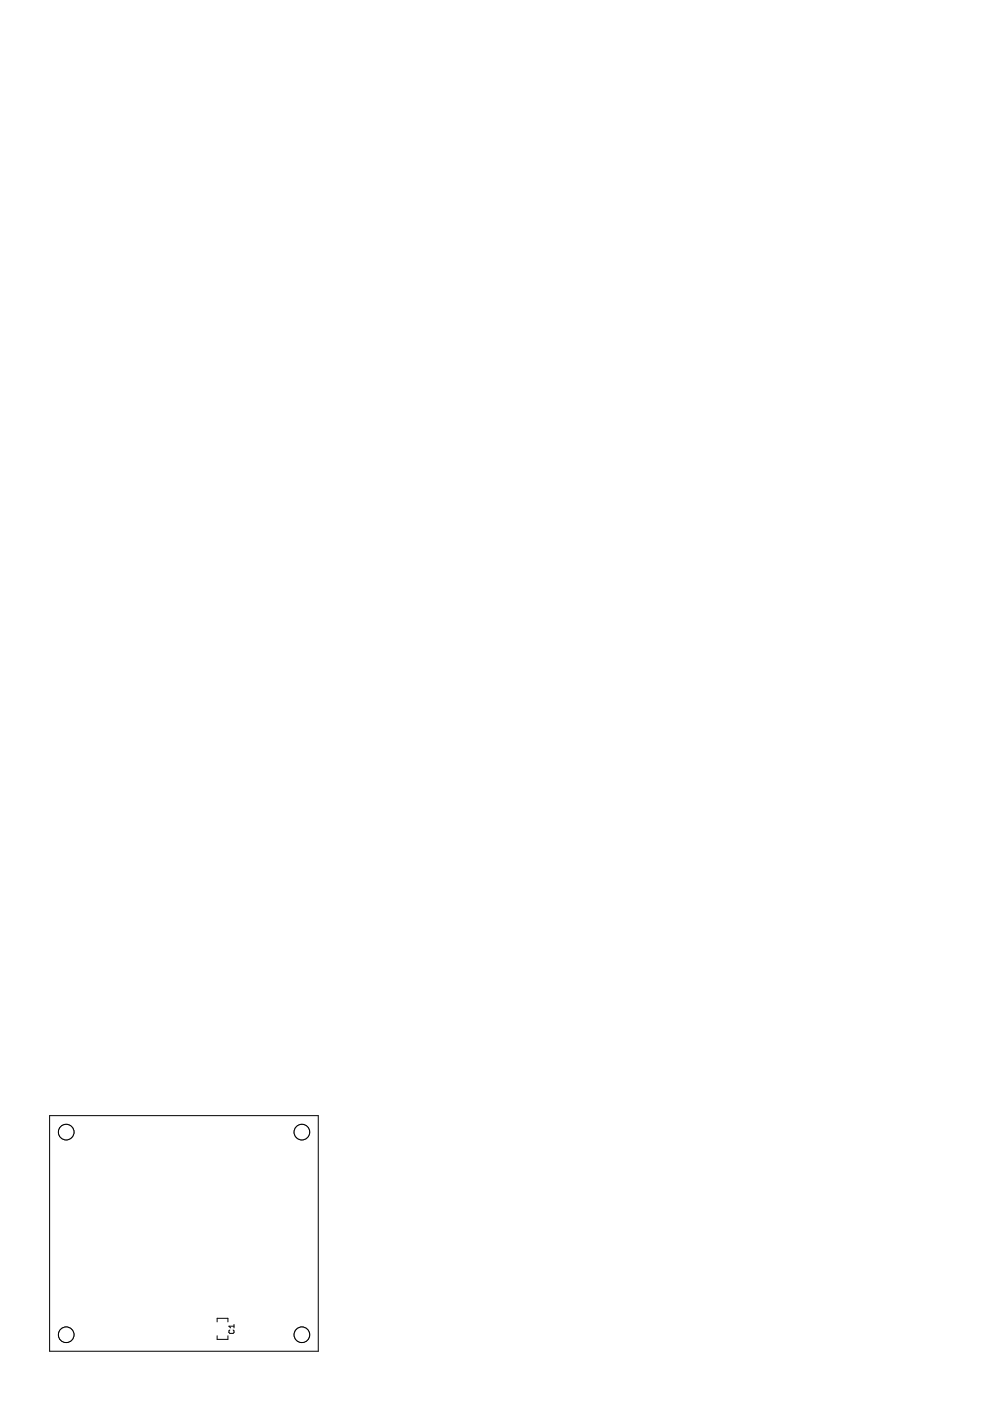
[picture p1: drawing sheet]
<svg xmlns="http://www.w3.org/2000/svg" width="210mm" height="297mm" viewBox="0 0 210 297" stroke-linecap="round" stroke-linejoin="round" font-family="sans-serif">
<g fill="none" stroke="#000" stroke-width=".21">
<path d="M10.5 236.5h57v50h-57zM46 280.3v-.8h2.3v.8M46 283.2v.8h2.3v-.8M48.7 282l-.2 .2v.3l.2 .2h.7l.2-.2v-.3l-.2-.2M49.6 280.8v.7M49.6 281.2h-1.1l.4 .3"/>
<circle cx="14" cy="240" r="1.65"/>
</g>
<circle cx="14" cy="240" r="1.65" fill="#fff" stroke="#000" stroke-width=".21"/>
<circle cx="64" cy="240" r="1.65" fill="none" stroke="#000" stroke-width=".21"/>
<circle cx="64" cy="240" r="1.65" fill="#fff" stroke="#000" stroke-width=".21"/>
<circle cx="64" cy="283" r="1.65" fill="none" stroke="#000" stroke-width=".21"/>
<circle cx="64" cy="283" r="1.65" fill="#fff" stroke="#000" stroke-width=".21"/>
<circle cx="14" cy="283" r="1.65" fill="none" stroke="#000" stroke-width=".21"/>
<circle cx="14" cy="283" r="1.65" fill="#fff" stroke="#000" stroke-width=".21"/>
</svg>
